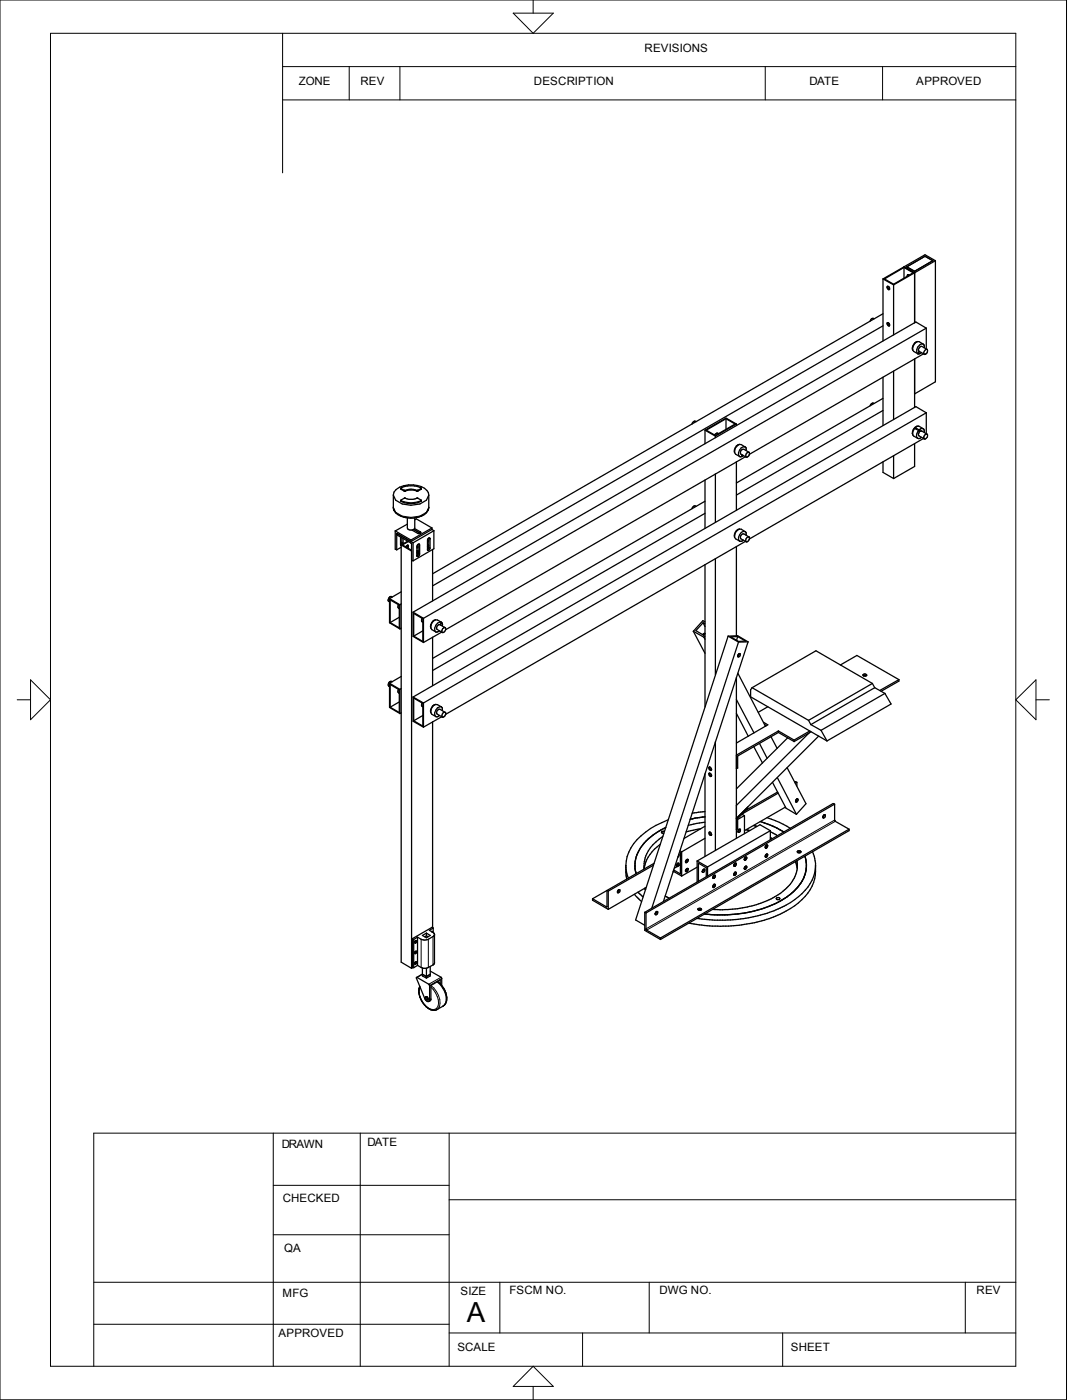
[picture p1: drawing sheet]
<svg xmlns="http://www.w3.org/2000/svg" width="216mm" height="279mm" viewBox="0 0 216 279" stroke-linecap="round" stroke-linejoin="round" font-family="sans-serif">
<defs><g id="words">
<text font-size="5.5" x="93.1" y="263.9">A</text>
<g font-size="2.3">
<text x="128.6" y="10.5">REVISIONS</text>
<text x="59.6" y="16.9">ZONE</text>
<text x="71.9" y="16.9">REV</text>
<text x="106.6" y="16.9">DESCRIPTION</text>
<text x="161.5" y="16.9">DATE</text>
<text x="182.8" y="16.9">APPROVED</text>
<text x="56.2" y="229.1">DRAWN</text>
<text x="73.3" y="228.8">DATE</text>
<text x="56.4" y="239.8">CHECKED</text>
<text x="56.7" y="249.9">QA</text>
<text x="56.4" y="258.8">MFG</text>
<text x="91.9" y="258.5">SIZE</text>
<text x="101.7" y="258.3">FSCM NO.</text>
<text x="131.6" y="258.3">DWG NO.</text>
<text x="194.9" y="258.3">REV</text>
<text x="55.6" y="266.9">APPROVED</text>
<text x="91.3" y="269.6">SCALE</text>
<text x="157.8" y="269.6">SHEET</text>
</g>
</g></defs>
<g fill="none" stroke="#000" stroke-width=".2">
<path d="M0 0h212.8v279.4h-212.8zM10.1 6.6h192.6v266.1h-192.6zM56.4 19.9h146.3M56.4 13.3h146.3M56.4 6.6v27.9M69.7 13.3v6.6M79.8 13.3v6.6M102.4 2.6h8l-4 4zM106.4 0v2.6M152.7 13.3v6.6M176.1 13.3v6.6M80.1 97.5v.2"/>
<path d="M80.1 99.9v.2M80.6 97.8v.2M80.9 97.9v.1M83.1 97.9v.1M83.4 97.8v.2M83.9 99.9v.2M84 97.5v.2M78.5 101.2l.5 1a5.1 5.1 0 0 0 6.1 0l.5-1M79.3 106.5l-.1 .1M80.2 108.2l.2 .2M83.4 108.6l.3 .2M83.4 110.4l.3 .2"/>
<path d="M83.7 106.3v.2M83.9 106.1v.3M85.6 109.2l.2 .2M85.6 107.4l.2 .2M3.4 139.7h2.7M6.1 135.7l4 4-4 3.9zM202.7 139.7l4-4v7.9zM206.7 139.7h2.7M166.5 163.7l-37.6 21.7M166.7 163.9l-37.7 21.7M83.8 197a3.7 3.7 0 0 0 2.7 4.5 1.43 1.43 0 0 0 1-1.9 4.8 4.8 0 0 0-1.5-2.6M84 187.5v5.6"/>
<path d="M84.3 194.4l-1.1 .7M85.5 187.5v5.6M86 196.7a3.8 3.8 0 0 1 1.6 4.4l-.4 .4M86 199.4l-.3 .1M86.4 186.9v5.7M87.2 196a4.1 4.1 0 0 1 1.7 4.3l-.5 .5M88 195l-2.4 1.4M88.1 195.3l-2.4 1.4M121.1 180.9l-.1 .1M54.5 226.1v46.6M54.5 236.6h35.1M71.9 226.1v46.6"/>
<path d="M89.6 239.4h113.1M89.6 226.1v46.6M202.7 226.1h-184v46.6M18.7 255.9h184M54.5 246.4h35.1M99.7 255.9v10.1M129.5 255.9v10.1M192.6 255.9v10.1M18.7 264.3h70.9M89.6 266h113.1M106.4 272.7l4 4h-8zM106.4 276.7v2.7"/>
<path d="M116.2 266v6.7M156.2 266v6.7"/>
</g>
<g fill="none" stroke="#000" stroke-width=".25">
<path d="M176.2 55.7v12.3M176.2 55.7l2.1 1.2M176.5 55.7l3.9-2.3 1.8 1-3.9 2.3zM177.2 57.2v.3l.3 .2M177.2 57.2h-.2v.2l.2 .3 .3 .1M177.2 57.2l.3 .2v.4M178.3 56.9v9.9M180.4 53.3l2.1 1.1M180.4 53.4v2.1M180.9 53.3l3.7-2.2 1.5 .9-3.6 2.1zM181.1 54.9h.1M181.2 54.8v.2"/>
<path d="M181.4 54.9l-.3-.1v.3M182.5 54.4v10M182.5 54.4l-4.2 2.5M186.6 52l-4.1 2.4M186.6 52v24.2l-4.1 2.4M186.6 52l-2-1.2-8.4 4.9M174.4 63.6l-.4-.1-.4 .6M176.2 75.3v9.6M176.2 79.5l-29.3 16.9M176.2 62.6l-89.9 51.9M176.2 65l-89.9 51.9M177.2 64.4v.3l.2 .3"/>
<path d="M177.2 64.4l-.2 .1v.1l.2 .4h.3M177.2 64.4l.3 .2-.1 .4M178.3 74.1v9.6M182.1 69.8h.1M182.5 71.7v9.6M183 68.2a1.37 1.37 0 0 0-.9 1.6M183.2 70.6h.1M183.4 70.1l-.3 .5M183.4 70.1l1 .6M183.5 70.1l-.2 .5M183.9 70.4l-.6 .2M184.2 68.7l-.8-.5a1.29 1.29 0 0 0-1.1 1.9l.8 .5"/>
<path d="M184.2 68.7a1.27 1.27 0 0 0-1.1 1.9M184.2 68.7l.2 .4v.3M184.3 70.6l-34.8 20.1M184.6 69.9l.4-.2a.68 .68 0 0 1-.5 1 .55 .55 0 0 1 .1-.8zM184.8 65.5l-100.3 57.9M184.8 65.5l-2-1.2-100.4 57.9M184.8 65.5v4.1M185 69.7l-1.1-.6a.66 .66 0 0 0-.5 1M78.5 98.8a2.32 2.32 0 0 1 2.1-1.9 4.9 4.9 0 0 1 4.6 1l.3 .4 .1 .5M78.5 98.8v2.6a2.92 2.92 0 0 0 2.7 1.9M78.5 98.8l.5 1a5.1 5.1 0 0 0 6.1 0l.5-1M80 97.4a4.5 4.5 0 0 1 4 0v.3a1.27 1.27 0 0 1-1.6 .1h-.8a1.27 1.27 0 0 1-1.6-.2z"/>
<path d="M80 97.5l.7 .4a3.6 3.6 0 0 1 2.7 0l.6-.4M80 99.8h.1a1.27 1.27 0 0 1 1.5-.1h.8a1.27 1.27 0 0 1 1.6 .1v.2a4.5 4.5 0 0 1-4 0zM80.7 98h.1M80.7 99.4h.1M80.8 99.4h.1M80.9 98h-.1M83.2 98h.1M83.2 99.4h.1M83.3 99.4h.1M83.4 98h-.1M84 99.9a4.4 4.4 0 0 1-4 0M85.6 98.8v2.6a2.37 2.37 0 0 1-1.5 1.6l-1.5 .4-1.4-.1"/>
<path d="M138.9 84.2l-.4-.1-.4 .5M140.7 85.9v2.7M140.7 95.8v9.7M140.7 85.9l2 1.1M140.9 85.9l4-2.3 1.8 1-4 2.3zM142.7 87v.3M142.7 94.6v9.6M143.4 86.5l-.4-.1-.4 .4M144.9 83.6v2.1M146.9 84.6l-4.2 2.4M146.9 84.6v.3M146.9 92.2v9.6"/>
<path d="M146.9 84.6l-2-1.2-4.2 2.5M147.5 88.7h.4l.8 .5M147.5 88.7a1.43 1.43 0 0 0-.9 1.6M147.5 88.7a1.4 1.4 0 0 0-.7 1.9l.8 .5M148 91h.1M148 90.7v.4h-.4M148.2 90.8l-.1 .2M148.3 90.9l-.2 .1M148.7 89.2a1.27 1.27 0 0 0-1.1 1.9M148.7 89.2l.2 .3v.4M148.8 91.1l-59.9 34.6M149.4 90.3l.1 .4"/>
<path d="M149.4 90.3l-1-.6a.64 .64 0 0 0-.6 .3 .64 .64 0 0 0 0 .6l1.1 .6M149.4 90.3a.66 .66 0 0 0-.5 .9M149.5 90.7l-.3 .4-.3 .1M174.4 80.5h-.4l-.4 .5M176.2 92.2v2.1l2.1 1.2M176.2 81.9l-29.3 16.9M178.3 91v4.5M182.5 88.6v4.5l-4.2 2.4M182.6 85.3l.7-.3 .9 .6M182.6 85.3l.2 .3M182.6 85.3l.8 .5M182.6 85.4v.1"/>
<path d="M182.7 85.4l-.1 .1M183 85.1a1.29 1.29 0 0 0-.9 1.6M183.3 85.9l.1 .3-.1 .7 1.1 .7M183.3 85.9l-.3 .6a.73 .73 0 0 0 .1 1M183.3 85.9l-.8-.4a1.21 1.21 0 0 0-.2 1.5l.8 .5M183.3 86l.3 .1M183.4 85.8l.2 .3M183.6 86.1l.3-.1 1.1 .7M183.9 87.3l-.6 .2h-.2M184.2 85.6l.2 .4v.3M184.2 85.6l-.3-.1-.5 .3M184.3 87.5l-34.8 20.1"/>
<path d="M184.4 87.6h.1M184.8 82.4v4.2M184.8 82.4l-2-1.2-100.4 57.9M184.8 82.4l-100.3 57.9M185 86.7h-.3l-.3 .2-.1 .4 .1 .3M185 86.7a.61 .61 0 0 1-.6 .9M77.7 119.5l2.1 1.2M77.7 119.5v4.8l2.1 1.2M77.9 119.7l1.8 1.1v4.5l-1.8-1.1zM77.9 119.1h.1M78.3 119.2a.54 .54 0 0 0-.8 .2 .54 .54 0 0 0 .2 .7M78.9 106l3.1 1.8"/>
<path d="M78.9 106v3.6l.3 .1M79.2 106.5h.1M79.3 106.5v.3l2.8 1.7v84.8M79.3 106.5h-.1v3.2M79.3 106.5l3.1 1.8M79.3 106.5l2.7 1.6M79.9 107.2v1.6l.2 .1M80.1 109.2l-.9 .5M80.1 108.8v83.2l2 1.3M80.1 108.8l2 1.2M80.1 118.1l-2.4 1.4M80.2 107.3v1l-.3 .4"/>
<path d="M80.4 107.5v1M81 109.2l.2-.3 .2-.1 .1 .3-.2 .2M81.3 103.3v2.1a.86 .86 0 0 0 1.5 0v-2.1M81.3 104.6l-2.4 1.4M81.3 108.8l.1 .3-.2 .2M81.4 108l-1.3 .8M81.5 108.1l-1.2 .7 1.8 1M82 107.8v.3M82.1 111.8l.3 .1M82.2 105.8l1.1 .6h.6M82.4 108.3v3.6M82.7 105.5l1.2 .6v.3"/>
<path d="M82.8 103.8l.3-.3 3.1 1.9M83.2 110h.2M83.2 111h.1M83.3 109.9l-.1 .5M83.4 108.6v2l-.2 .3M83.4 109.2l-.2 .2M83.4 108.6h.3v.2v1.8l-.3 .5-.2-.1v-1.9zM83.4 110.2l-.2 .4M83.4 109.1l-.2 .1M83.9 106.4l-1.4-.7 1.3 .8M85.4 108.7v.1M85.4 108.7l-.1 .4"/>
<path d="M85.4 109h.1M85.4 108.7l-.1 .1M85.4 107.5l.2-.1 .2 .1v1.9l-.1 .2-.4 .3v-2.2zM85.4 101.8h.1M85.4 108.8h.1M85.5 108.8l.1 .1-.3 .5M85.6 108l-.3 .2M85.6 107.4v1.9l-.3 .4M85.6 107.9l-.3 .1M86.2 105.4v.3M86.2 105.4l-4.2 2.4M86.2 105.7l-4.2 2.4"/>
<path d="M86.2 105.7l.4 .2M86.3 109.7v10.2M86.6 105.9l-4.2 2.4M86.6 105.9v3.6l-4.2 2.4M138.9 101a.55 .55 0 0 0-.8 .5M140.7 112.7v28.4M140.7 100l-54.4 31.4M140.7 102.4l-54.4 31.4M142.7 111.5v23.2M146.9 109.1v17.8M147.5 105.6a1.43 1.43 0 0 0-.9 1.6M147.5 105.6a1.4 1.4 0 0 0-.7 1.9l.8 .5"/>
<path d="M147.5 105.6h.4l.8 .5M148.3 107.8l-.4 .2h-.3M148.7 106.1a1.27 1.27 0 0 0-1.1 1.9M148.7 106.1l.2 .2v.5M148.8 108l-59.9 34.6M149.4 107.1a.66 .66 0 0 1-.5 1M149.4 107.1l-1-.5a.66 .66 0 0 0-.6 .9l1.1 .6M149.4 107.1a.66 .66 0 0 0-.5 1M149.5 107.2v.1M77.7 136.4l2.1 1.2M77.7 136.4v4.8l2.1 1.2M77.9 136.6l1.8 1.1v4.5l-1.8-1.1z"/>
<path d="M78.3 136.1a.56 .56 0 0 0-.8 .2 .56 .56 0 0 0 .2 .7M79.5 137.5l-.1 .6 .3 .2M79.5 120.7l-.1 .5 .3 .3M79.7 123.2l-1.8 1M79.8 120.7v4.8M79.8 137.6v4.8M80.1 125.3l-.3 .2M80.1 135l-2.4 1.4M80.1 137.4l-.3 .2M80.1 120.5l-.3 .2M82.4 122.2v4.8l2.1 1.2M82.4 139.1v4.8l2.1 1.2"/>
<path d="M82.4 122.2l2.1 1.2M82.4 139.1l2.1 1.2M82.5 122.4l1.9 1.1v4.5l-1.9-1zM82.5 139.3l1.9 1.1v4.5l-1.9-1.1zM84.2 123.4l-.1 .6 .3 .2M84.4 125.9l-1.9 1.1M84.5 123.4v4.8M86 125.3l.1 .3 .9 .5M86.3 127.2v9.6M86.9 123.7a1.52 1.52 0 0 0-.9 1.6M86.9 123.7h.4l.8 .5M86.9 123.7a1.35 1.35 0 0 0-.9 1.6"/>
<path d="M87.7 125.9l-.7 .2M87.8 124.7l1 .6M87.8 124.7a.62 .62 0 0 0-.6 .3 .62 .62 0 0 0 0 .6l1.1 .6M88.1 124.2a1.29 1.29 0 0 0-1.1 1.9M88.1 124.2l-.3 .5M88.1 124.2l.1 .1M88.1 126.2l-3.6 2M88.2 124.3l-.3 .4M88.2 124.3l.1 .6M88.3 125.4l.5-.2a.64 .64 0 0 1-.5 1l-.2-.2zM138.3 126l2.4 4.4M138.3 126l2.2 1.2"/>
<path d="M140.3 124.3l.4 .2M140.3 124.3l-1.4 1.6 1.5 .9 .3-.3M140.3 124.3l.4 .8M140.4 126.6v.1M140.4 126.4h.3M140.4 126.5l-.1 .2M140.5 126.4l-.2 .3M140.5 127.2l.2 .4M140.7 127l-.2 .2M140.7 124.1l-.4-.2-2 2.1M145.3 127l2.1 1.1M145.3 127l1.9-.1 2.1 1.2"/>
<path d="M145.3 127l-18.5 56.6 1.9 1.1M145.8 127.1l1.4-.1 1.6 .9-1.4 .1zM146.9 135.2v32.1M146.9 139.6l3.6 6.7M147.2 127l-.2 .8M147.2 134.4l5.5 10.5M147.4 128.1l-17.4 53.2M147.4 130.5l-.2 .4M147.4 130.5l.2-.1a.35 .35 0 0 1 .1 .5 .35 .35 0 0 1-.5 .1zM147.6 130.4v.1M149.3 128.1l-16.9 51.8M149.3 128.1h-1.9"/>
<path d="M150.1 137.2l-.3 .5v1.4l15.2 8.8M150.1 137.2l11.2 6.6M167.7 132.7l3.3-1.9 8.4 4.8M172.3 134.9l-.1-.1a.37 .37 0 0 1 .4-.3 .37 .37 0 0 1 .3 .3l-.1 .1M172.3 134.9h.5M174.1 136.4l-11.3-6.5-12.7 7.3M174.1 136.4l-12.8 7.4M174.1 136.4l.4 .8M174.5 137.2l-12.7 7.4M174.5 137.2l2.1 1.2M176.6 138.4l1.2 2.1-12.8 7.4M176.6 138.4l-12.8 7.4"/>
<path d="M179.4 135.6v.3l-3.6 2.1M179.4 135.6l-3.8 2.2M79.7 140.1l-1.8 1M80.1 142.2l-.3 .2M84.2 140.3l-.1 .5 .3 .3M84.4 142.8l-1.9 1M84.5 140.3v4.8M86 142.2l.1 .3 .9 .5M86.3 144.1v41M86.9 140.6h.4l.8 .5M86.9 140.6a1.52 1.52 0 0 0-.9 1.6M86.9 140.6a1.35 1.35 0 0 0-.9 1.6"/>
<path d="M87.6 142.7l-.3 .3h-.3M88.1 141.1a1.31 1.31 0 0 0-1.1 1.9M88.1 141.1l.2 .3v.4M88.1 143l-3.6 2.1M88.8 142.2a.65 .65 0 0 1-.5 .9M88.8 142.2l-1-.6a.62 .62 0 0 0-.6 .2 .62 .62 0 0 0 0 .7l1.1 .6M88.8 142.2a.66 .66 0 0 0-.5 .9M140.7 154.4v16.5M141.5 154.3a.37 .37 0 0 1 .4 .2 .37 .37 0 0 1-.1 .5l-.3-.3zM141.5 153.1a.37 .37 0 0 1 .4 .2 .37 .37 0 0 1-.1 .5l-.3-.3zM141.6 153.1v.3l.3 .3M141.6 154.3v.3l.3 .3"/>
<path d="M142.7 148v21.7M146.9 142.4l2.4 4.5M150.4 149l1.7 3.3M151.6 148.4l1.5 2.9M152.4 144.1l.8 .6-6.3 3.6M152.6 144.6l.4 .2M153.2 141.1l-1.9 1.1M153.8 147l1.3 2.4M154.1 156.1l2.7 5.2 2.1 1.2M155.1 155.2l3.8 7.3M155.2 158.1l-6.3 3.6M155.3 158.3l-7.1 4.1"/>
<path d="M155.3 145.9l3.2 1.8M155.3 145.9l-8.4 4.8M155.3 145.9v.3M155.3 146.2l-8.1 4.7v2.4l-.3 .1M155.3 146.2l3.2 1.8M157.1 153.2l3.7 7.2-1.9 2.1M157.2 147.2l-10.3 10.2M158.5 147.7v.3M158.6 156.1l.1-.1 .3 .1M158.8 159.9h-.1M158.8 159.8v.1M158.8 159.6l.1 .1"/>
<path d="M159 159.5l-.2 .1M159 159.5l.2-.1 .1 .3-.4 .4-.2-.1 .1-.4M159 156.1v.8M159 159.5l-.2 .3M159 156.1l-.3 .2M161.3 143.8l.5 .8M161.5 146.2l-14.6 14.5M161.6 145.9l-3.1 1.8M161.8 144.6l2 1.2M161.8 146.1l-3.3 1.9M163.4 146.9l-16.5 16.4M163.8 145.8l1.2 2.1"/>
<path d="M118.2 179.4v.3l3.2 1.8M121.1 177.7l.3 .1M121.1 177.7v3.3l-2.9-1.6M121.1 177.7l-2.9 1.7M121.4 177.8v3.7M123.4 177.5l.3 .1v.4l-.3 .2-.2-.2M123.4 177.5l-.2 .5M124.9 173.1l.5 2.1M126.6 178.5l1.4 1.4M127.3 178.1l1 .9M127.8 169.2a6.1 6.1 0 0 0-.9 5.2M127.8 169.2a6 6 0 0 0-1.1 3.5"/>
<path d="M128.5 173.3l.1 .1M128.7 177.3l.1 .2M128.7 177.4h.1M128.8 177.5h.1M128.9 177.1l-7.5 4.4M129.4 167.4l1-.8 2.4-1.5-2.5 1.6a9.3 9.3 0 0 0-2.5 2.5zM130.4 172.7l-9 5.1M130.5 172.3l-9.4 5.4M131.7 168.5a7.3 7.3 0 0 0-3.2 4.8M132.2 166.9a7.7 7.7 0 0 0-3.6 5.1l-.1 1.3M132.6 165.9h-.5a.24 .24 0 0 0 0 .4 .24 .24 0 0 0 .4 0M132.7 178.8l.8 .4"/>
<path d="M133.3 163.6a14.8 14.8 0 0 0-7.4 5.6 9.3 9.3 0 0 0-.8 6.2M134.3 173.9l1.7 .9M134.5 173.9l-.2 .1M135 172.5l.3-.2a.32 .32 0 0 1 .1 .4 .32 .32 0 0 1-.4 .1zM135.2 172.3l-.2 .4M135.2 172.9l-.7 .4M135.4 170.5l.1 .3-.2 .3M135.6 170.1l.2 .1v4.2l-1.4-.8M135.7 169.8l.3 .2M135.8 172.6l-.6 .3M136 170v4.8M136.9 171.7l.2-.2h.2a.5 .5 0 0 1-.4 .7z"/>
<path d="M136.9 173.5l.2-.2 .2 .1a.45 .45 0 0 1-.4 .5zM137 171.5l-.2 .5M137 173.4l-.2 .4M139.1 173.1l-3.1 1.7M139.1 171.8v4.2M139.1 171.8l2.1 1.2M139.8 165.4l-2.9 .6M140.4 173.5l.1-.1a.35 .35 0 0 1 .1 .5 .35 .35 0 0 1-.4 .1l-.1-.1M140.4 173.5l-.3 .4M140.7 167.3l-4.7 2.7M140.7 162l-2.6 .3M140.7 164.1l-3.4 .6"/>
<path d="M140.7 163l-3 .5M140.7 164.9l-4.2 2.4M140.9 175v-1.8l-1.5-.9v3.6M141.2 173v1.8M141.5 166.1h.2l.2 .2v.4a.43 .43 0 0 1-.4-.2 .43 .43 0 0 1 0-.4zM141.6 166.1v.3l.3 .3M142.4 176.5h.3a.5 .5 0 0 1-.4 .6zM142.4 174.7h.3v.3l-.2 .3h-.2zM142.5 174.7l-.3 .4M142.5 176.5l-.3 .5M146.6 172.3h.3v.1l-.2 .5h-.2zM146.6 174.1h.3v.1v.3l-.4 .2z"/>
<path d="M146.7 174.1l-.3 .4M146.7 172.3l-.3 .4M147.4 165.5h.3v.3l-.1 .2-.3 .1-.1-.2zM147.5 165.5l-.3 .4M148.1 162.5l.4 .3M148.5 162.8v3.6M148.5 162.8l-1.3 .7M148.6 173.5h.1M148.7 171.1l.2-.1 .1 .3-.4 .4-.1-.2zM148.7 172.9h.3v.2l-.3 .4a.34 .34 0 0 1 0-.6zM148.8 172.9l-.3 .4M148.8 171.1l-.3 .4"/>
<path d="M148.9 165.6l.7 .1M149.2 161.1v.3l-2 2v2l-.3 .2M150.4 164.8l.6 .1M151.7 164l2.5 .9 2.2 1.1M152.7 168.8l.3-.2 .2 .2-.3 .5-.2-.1zM152.9 170.5l-.2 .4M153 170.5l-.3 .3 .1 .3 .4-.5-.1-.2-.2 .1M153 168.7l-.3 .4M153.1 163.2l2.4 .9 2.2 1.2M153.7 165.8l-2.1-1.2-12.5 7.2M153.7 166l1.4 .8M153.7 165.8v1.8"/>
<path d="M153.7 167.2l.4 .2M153.7 165.8l-12.5 7.2M154.9 179.3l.4-.2 .3 .2-.2 .2h-.3zM156.7 179.2a20.3 20.3 0 0 1-8.1 3M156.7 161.1l-8.2 4.7M156.7 179.2a18.4 18.4 0 0 1-4.7 2.2l-3.3 .8M157.4 178.7l-.7 .5M158.7 172l.4 1.3M158.8 177.5l-1.4 1.2M159 171.8l.1 1.5M159.1 173.3l-.1 .6a7.9 7.9 0 0 1-4.4 5.1 22.6 22.6 0 0 1-12.4 2.5M159.1 169.9l.6-.1 .2 .2-.3 .2"/>
<path d="M159.1 169.9l.2 .3M159.1 169.9h.1M159.2 170.1h.1M159.3 170.2h.3M159.3 170.1h.3M159.6 170.1h.1M160 175.9l-.1 .2a8.8 8.8 0 0 1-2.5 2.6M160 175.9l-1 1.3M160.3 175.3l-.3 .6M160.3 175.3l-.2 .3M160.5 174.8l-.2 .5M160.6 170.9a5.8 5.8 0 0 1-.3 4.4"/>
<path d="M160.9 173.5l-.3 1.1M160.9 173v.3M162.1 170a8.5 8.5 0 0 1-2.8 10.2 24.7 24.7 0 0 1-15 4.6l-3.8-.1-3-.5M162.7 172.7a8.7 8.7 0 0 1-4.1 6.8l-2.1 1.3-2.5 1.1a31.1 31.1 0 0 1-14.9 1.4M164.4 162.6h.2l.1 .3-.2 .3h-.2l-.1-.2zM164.4 162.6l-.2 .5M166.5 160.5l-37.6 21.7M166.5 160.5l-.3-.1-37.5 21.7M166.5 160.5l.1 3.3 2.8 1.7M166.5 163.7l.1 .1M169.4 165.5v.3l-37.6 21.7M169.4 165.5l-37.6 21.7"/>
<path d="M82.3 187.3v5.7l.2 .1M82.3 187.3l.2 .2M82.4 193.1l-.3 .2M82.5 187.5v5.6M82.8 190v.3l.3-.4-.1-.1-.2 .3M82.8 187.9v.2l.1 .1 .2-.4-.1-.1-.2 .3M82.8 190h.1M82.8 192.1v.1M82.8 187.8h.1M82.8 189.9h.1M82.8 192v.1M82.9 192l.2 .1-.1 .3h-.2z"/>
<path d="M83.1 195.1l2.6 1.4v3.1a.5 .5 0 0 1-.6 .2 .5 .5 0 0 1-.3-.5zM83.1 187.7v.1M83.1 189.9h.1M83.1 192h.1M83.3 187l-.8 .5M83.3 187v5.7M83.3 192.7l-.8 .4M83.7 197v.1M83.8 196.9l-.1 .1M84.3 186.7l.8-.5 .8 .5-.8 .5zM84.3 193.2v1.6l.8 .4M84.3 194.4l.8 .5 .8-.5"/>
<path d="M84.3 194.4l-1.2 .7M85 198.9a.37 .37 0 0 1 .4 .2 .37 .37 0 0 1-.1 .5l-.3-.3zM85.1 186.2v.6M85.1 193.3v1.9M85.1 186.8l.3 .1M85.1 186.8l-.3 .1M85.2 198.9l.2 .5M85.7 196.6v.1M85.9 192.9v1.9l-.8 .4M85.9 193.8l2.1 1.2M86.1 185.9l.2 .1M86.4 185.2l-.7 .5 .8 .4 .2 .3v5.8l-.2 .3a2.24 2.24 0 0 1-3.2 .2"/>
<path d="M86.4 185.2v.9M86.4 185.2l-.2-.1-3.9 2.2M86.7 186.6l-.1 .1a2.33 2.33 0 0 1-3.3 .3M87.3 195.9h.1M87.3 195.9l.6 .4 .8 1.2 .4 1 .1 1-.3 .7-.5 .6-1.2 .7-.8 .1a3.1 3.1 0 0 1-1.9-1.3l-.4-.6-.5-1.3 .1-1.3M87.8 196.3v-.7l-1.8 1.1v2.7l-.4 .5M88 195.1l.1 .1v1.4M88 195v.1M89.1 199.8h.1M128.7 182.1v3.6l3.1 1.8M128.7 182.1l.2 .1M128.9 182.2v3.3l2.9 1.7"/>
<path d="M130.8 182.1l.3-.2h.1v.4l-.2 .2h-.3zM131 181.9l-.3 .5M131.8 187.2v.3M139.2 181.4l.3-.1 .5 .1a.37 .37 0 0 1-.4 .3 .37 .37 0 0 1-.4-.3zM139.4 181.6h.5M148.6 182.2l-4 .4M148.7 182.2l-1 .1a25.6 25.6 0 0 1-7.1 .1l2.7 .2"/>
</g>
<use href="#words"/>
</svg>
